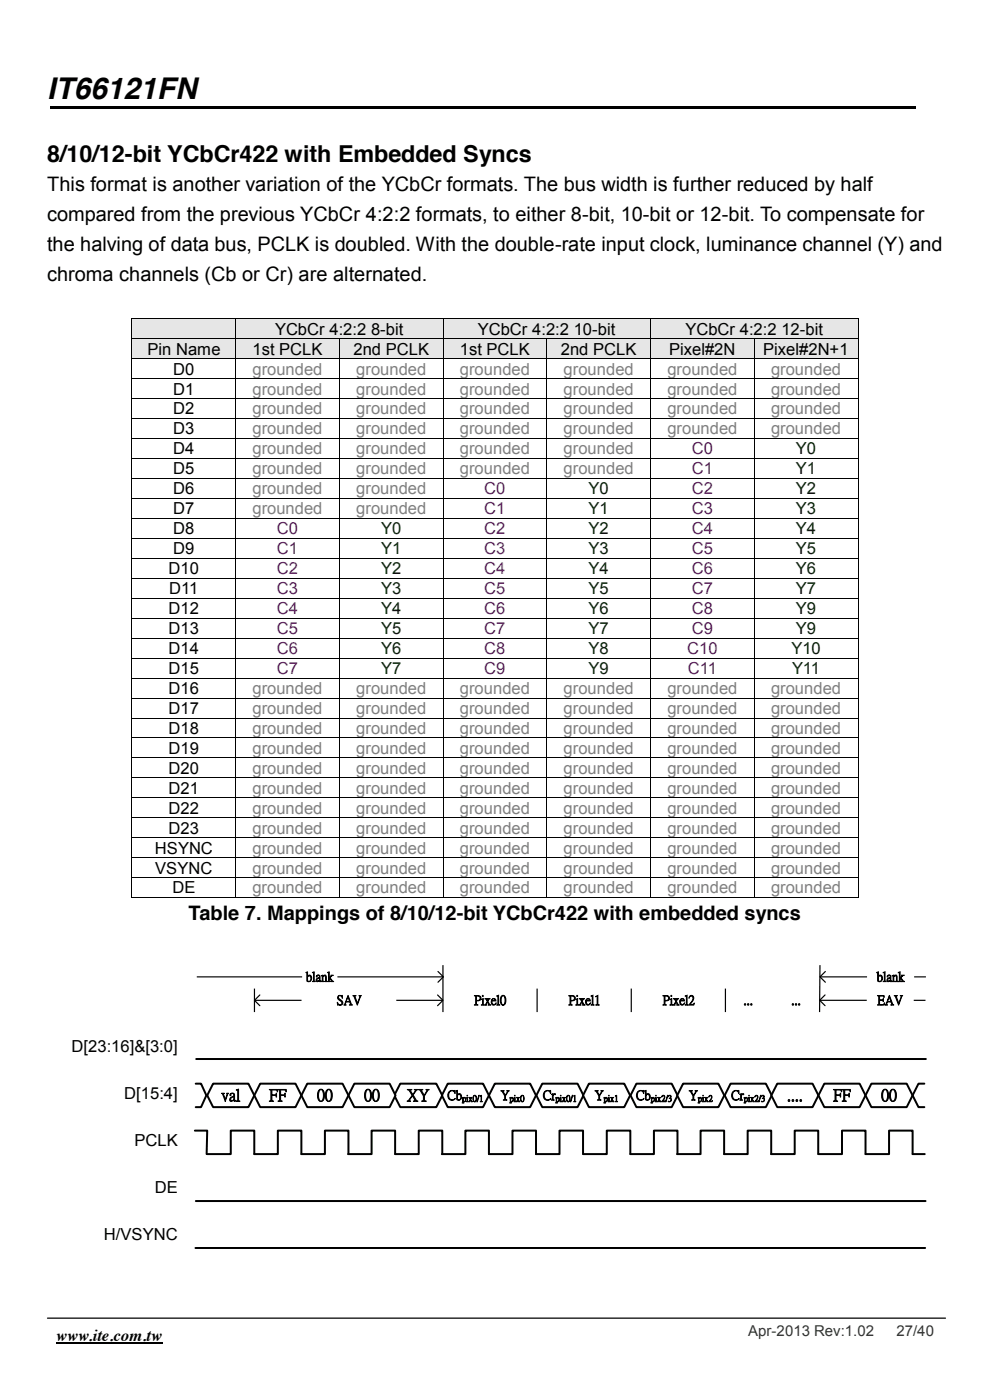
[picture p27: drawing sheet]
<svg xmlns="http://www.w3.org/2000/svg" width="210mm" height="297mm" viewBox="0 0 210 297" stroke-linecap="round" stroke-linejoin="round" font-family="sans-serif">
<defs><g id="words">
<text font-size="6.3" x="10" y="21.1">IT66121FN</text>
<text font-size="5" x="10" y="34.5">8/10/12-bit YCbCr422 with Embedded Syncs</text>
<g font-size="4.2">
<text x="10" y="40.5">This format is another variation of the YCbCr formats. The bus width is further reduced by half</text>
<text x="10" y="46.9">compared from the previous YCbCr 4:2:2 formats, to either 8-bit, 10-bit or 12-bit. To compensate for</text>
<text x="10" y="53.2">the halving of data bus, PCLK is doubled. With the double-rate input clock, luminance channel (Y) and</text>
<text x="10" y="59.6">chroma channels (Cb or Cr) are alternated.</text>
<text x="40" y="195.3">Table 7. Mappings of 8/10/12-bit YCbCr422 with embedded syncs</text>
</g>
<g font-size="3.5">
<text x="58.3" y="71">YCbCr 4:2:2 8-bit</text>
<text x="101.4" y="71">YCbCr 4:2:2 10-bit</text>
<text x="145.4" y="71">YCbCr 4:2:2 12-bit</text>
<text x="31.3" y="75.2">Pin Name</text>
<text x="53.6" y="75.2">1st PCLK</text>
<text x="75" y="75.2">2nd PCLK</text>
<text x="97.6" y="75.2">1st PCLK</text>
<text x="119" y="75.2">2nd PCLK</text>
<text x="142" y="75.2">Pixel#2N</text>
<text x="161.9" y="75.2">Pixel#2N+1</text>
<text x="36.8" y="79.5">D0</text>
<text x="36.8" y="83.7">D1</text>
<text x="36.8" y="87.9">D2</text>
<text x="36.8" y="92.2">D3</text>
<text x="36.8" y="96.4">D4</text>
<text x="36.8" y="100.6">D5</text>
<text x="36.8" y="104.9">D6</text>
<text x="36.8" y="109.1">D7</text>
<text x="36.8" y="113.3">D8</text>
<text x="36.8" y="117.6">D9</text>
<text x="35.8" y="121.8">D10</text>
<text x="35.8" y="130.3">D12</text>
<text x="35.9" y="126">D11</text>
<text x="35.8" y="134.5">D13</text>
<text x="35.8" y="138.7">D14</text>
<text x="35.8" y="143">D15</text>
<text x="35.8" y="147.2">D16</text>
<text x="35.8" y="151.4">D17</text>
<text x="35.8" y="155.7">D18</text>
<text x="35.8" y="159.9">D19</text>
<text x="35.8" y="164.2">D20</text>
<text x="35.8" y="168.4">D21</text>
<text x="35.8" y="172.6">D22</text>
<text x="35.8" y="176.9">D23</text>
<text x="32.9" y="181.1">HSYNC</text>
<text x="32.9" y="185.3">VSYNC</text>
<text x="36.6" y="189.6">DE</text>
<text x="15.2" y="223.2">D[23:16]&amp;[3:0]</text>
<text x="26.4" y="233.2">D[15:4]</text>
<text x="46.9" y="233.4">val</text>
<text x="57.1" y="233.4">FF</text>
<text x="67.3" y="233.4">00</text>
<text x="77.3" y="233.4">00</text>
<text x="86.3" y="233.4">XY</text>
<text x="167" y="233.4">....</text>
<text x="176.8" y="233.4">FF</text>
<text x="186.9" y="233.4">00</text>
<text x="28.5" y="243.2">PCLK</text>
<text x="32.8" y="253.1">DE</text>
<text x="22.1" y="263.1">H/VSYNC</text>
<text x="11.9" y="284.5">www.ite.com.tw</text>
</g>
<g font-size="3.5" fill="#808080">
<text x="53.6" y="79.5">grounded</text>
<text x="53.6" y="83.7">grounded</text>
<text x="75.6" y="79.5">grounded</text>
<text x="75.6" y="83.7">grounded</text>
<text x="97.6" y="79.5">grounded</text>
<text x="97.6" y="83.7">grounded</text>
<text x="119.6" y="79.5">grounded</text>
<text x="119.6" y="83.7">grounded</text>
<text x="141.6" y="79.5">grounded</text>
<text x="141.6" y="83.7">grounded</text>
<text x="163.6" y="79.5">grounded</text>
<text x="163.6" y="83.7">grounded</text>
<text x="53.6" y="87.9">grounded</text>
<text x="75.6" y="87.9">grounded</text>
<text x="97.6" y="87.9">grounded</text>
<text x="119.6" y="87.9">grounded</text>
<text x="141.6" y="87.9">grounded</text>
<text x="163.6" y="87.9">grounded</text>
<text x="53.6" y="92.2">grounded</text>
<text x="75.6" y="92.2">grounded</text>
<text x="97.6" y="92.2">grounded</text>
<text x="119.6" y="92.2">grounded</text>
<text x="141.6" y="92.2">grounded</text>
<text x="163.6" y="92.2">grounded</text>
<text x="53.6" y="96.4">grounded</text>
<text x="53.6" y="100.6">grounded</text>
<text x="75.6" y="96.4">grounded</text>
<text x="75.6" y="100.6">grounded</text>
<text x="97.6" y="96.4">grounded</text>
<text x="97.6" y="100.6">grounded</text>
<text x="119.6" y="96.4">grounded</text>
<text x="119.6" y="100.6">grounded</text>
<text x="53.6" y="104.9">grounded</text>
<text x="75.6" y="104.9">grounded</text>
<text x="53.6" y="109.1">grounded</text>
<text x="75.6" y="109.1">grounded</text>
<text x="53.6" y="147.2">grounded</text>
<text x="75.6" y="147.2">grounded</text>
<text x="97.6" y="147.2">grounded</text>
<text x="119.6" y="147.2">grounded</text>
<text x="141.6" y="147.2">grounded</text>
<text x="163.6" y="147.2">grounded</text>
<text x="53.6" y="151.4">grounded</text>
<text x="53.6" y="155.7">grounded</text>
<text x="75.6" y="151.4">grounded</text>
<text x="75.6" y="155.7">grounded</text>
<text x="97.6" y="151.4">grounded</text>
<text x="97.6" y="155.7">grounded</text>
<text x="119.6" y="151.4">grounded</text>
<text x="119.6" y="155.7">grounded</text>
<text x="141.6" y="151.4">grounded</text>
<text x="141.6" y="155.7">grounded</text>
<text x="163.6" y="151.4">grounded</text>
<text x="163.6" y="155.7">grounded</text>
<text x="53.6" y="159.9">grounded</text>
<text x="75.6" y="159.9">grounded</text>
<text x="97.6" y="159.9">grounded</text>
<text x="119.6" y="159.9">grounded</text>
<text x="141.6" y="159.9">grounded</text>
<text x="163.6" y="159.9">grounded</text>
<text x="53.6" y="164.2">grounded</text>
<text x="75.6" y="164.2">grounded</text>
<text x="97.6" y="164.2">grounded</text>
<text x="119.6" y="164.2">grounded</text>
<text x="141.6" y="164.2">grounded</text>
<text x="163.6" y="164.2">grounded</text>
<text x="53.6" y="168.4">grounded</text>
<text x="53.6" y="172.6">grounded</text>
<text x="75.6" y="168.4">grounded</text>
<text x="75.6" y="172.6">grounded</text>
<text x="97.6" y="168.4">grounded</text>
<text x="97.6" y="172.6">grounded</text>
<text x="119.6" y="168.4">grounded</text>
<text x="119.6" y="172.6">grounded</text>
<text x="141.6" y="168.4">grounded</text>
<text x="141.6" y="172.6">grounded</text>
<text x="163.6" y="168.4">grounded</text>
<text x="163.6" y="172.6">grounded</text>
<text x="53.6" y="176.9">grounded</text>
<text x="75.6" y="176.9">grounded</text>
<text x="97.6" y="176.9">grounded</text>
<text x="119.6" y="176.9">grounded</text>
<text x="141.6" y="176.9">grounded</text>
<text x="163.6" y="176.9">grounded</text>
<text x="53.6" y="181.1">grounded</text>
<text x="53.6" y="185.3">grounded</text>
<text x="75.6" y="181.1">grounded</text>
<text x="75.6" y="185.3">grounded</text>
<text x="97.6" y="181.1">grounded</text>
<text x="97.6" y="185.3">grounded</text>
<text x="119.6" y="181.1">grounded</text>
<text x="119.6" y="185.3">grounded</text>
<text x="141.6" y="181.1">grounded</text>
<text x="141.6" y="185.3">grounded</text>
<text x="163.6" y="181.1">grounded</text>
<text x="163.6" y="185.3">grounded</text>
<text x="53.6" y="189.6">grounded</text>
<text x="75.6" y="189.6">grounded</text>
<text x="97.6" y="189.6">grounded</text>
<text x="119.6" y="189.6">grounded</text>
<text x="141.6" y="189.6">grounded</text>
<text x="163.6" y="189.6">grounded</text>
</g>
<g font-size="3.5" fill="#800080">
<text x="146.8" y="96.4">C0</text>
<text x="146.8" y="100.6">C1</text>
<text x="102.7" y="104.9">C0</text>
<text x="146.8" y="104.9">C2</text>
<text x="58.7" y="113.3">C0</text>
<text x="102.7" y="109.1">C1</text>
<text x="102.7" y="113.3">C2</text>
<text x="146.8" y="109.1">C3</text>
<text x="146.8" y="113.3">C4</text>
<text x="58.7" y="117.6">C1</text>
<text x="102.7" y="117.6">C3</text>
<text x="146.8" y="117.6">C5</text>
<text x="58.7" y="121.8">C2</text>
<text x="102.7" y="121.8">C4</text>
<text x="146.8" y="121.8">C6</text>
<text x="58.7" y="126">C3</text>
<text x="58.7" y="130.3">C4</text>
<text x="102.7" y="126">C5</text>
<text x="102.7" y="130.3">C6</text>
<text x="146.8" y="126">C7</text>
<text x="146.8" y="130.3">C8</text>
<text x="58.7" y="134.5">C5</text>
<text x="102.7" y="134.5">C7</text>
<text x="146.8" y="134.5">C9</text>
<text x="58.7" y="138.7">C6</text>
<text x="58.7" y="143">C7</text>
<text x="102.7" y="138.7">C8</text>
<text x="102.7" y="143">C9</text>
<text x="145.8" y="138.7">C10</text>
<text x="145.9" y="143">C11</text>
</g>
<g font-size="3.5" fill="#030">
<text x="168.9" y="96.4">Y0</text>
<text x="168.9" y="100.6">Y1</text>
<text x="124.9" y="104.9">Y0</text>
<text x="168.9" y="104.9">Y2</text>
<text x="80.9" y="113.3">Y0</text>
<text x="124.9" y="109.1">Y1</text>
<text x="124.9" y="113.3">Y2</text>
<text x="168.9" y="109.1">Y3</text>
<text x="168.9" y="113.3">Y4</text>
<text x="80.9" y="117.6">Y1</text>
<text x="124.9" y="117.6">Y3</text>
<text x="168.9" y="117.6">Y5</text>
<text x="80.9" y="121.8">Y2</text>
<text x="124.9" y="121.8">Y4</text>
<text x="168.9" y="121.8">Y6</text>
<text x="80.9" y="126">Y3</text>
<text x="80.9" y="130.3">Y4</text>
<text x="124.9" y="126">Y5</text>
<text x="124.9" y="130.3">Y6</text>
<text x="168.9" y="126">Y7</text>
<text x="168.9" y="130.3">Y9</text>
<text x="80.9" y="134.5">Y5</text>
<text x="124.9" y="134.5">Y7</text>
<text x="168.9" y="134.5">Y9</text>
<text x="80.9" y="138.7">Y6</text>
<text x="80.9" y="143">Y7</text>
<text x="124.9" y="138.7">Y8</text>
<text x="124.9" y="143">Y9</text>
<text x="167.9" y="138.7">Y10</text>
<text x="168" y="143">Y11</text>
</g>
<g font-size="3.2" fill="#333">
<text x="158.7" y="283.5">Apr-2013 Rev:1.02</text>
<text x="190.2" y="283.5">27/40</text>
</g>
<g font-size="2.8">
<text x="64.9" y="208.1">blank</text>
<text x="186" y="208.1">blank</text>
<text x="71.4" y="213.1">SAV</text>
<text x="100.6" y="213.1">Pixel0</text>
<text x="120.6" y="213.1">Pixel1</text>
<text x="140.6" y="213.1">Pixel2</text>
<text x="157.7" y="213.1">...</text>
<text x="167.9" y="213.1">...</text>
<text x="186.1" y="213.1">EAV</text>
<text x="94.9" y="233.2">Cb</text>
<text x="106.2" y="233.2">Y</text>
<text x="115.2" y="233.2">Cr</text>
<text x="126.1" y="233.2">Y</text>
<text x="134.9" y="233.2">Cb</text>
<text x="146.1" y="233.2">Y</text>
<text x="155.1" y="233.2">Cr</text>
</g>
<g font-size="1.9">
<text x="98" y="233.6">pix0/1</text>
<text x="108.1" y="233.6">pix0</text>
<text x="117.8" y="233.6">pix0/1</text>
<text x="128.1" y="233.6">pix1</text>
<text x="138" y="233.6">pix2/3</text>
<text x="148" y="233.6">pix2</text>
<text x="157.8" y="233.6">pix2/3</text>
</g>
</g></defs>
<path d="M10.6 22.5h183.6v.5h-183.6z" fill-rule="evenodd" fill="#000"/>
<path d="M11.9 285h22.5" fill="none" stroke="#000" stroke-width=".34"/>
<g fill="#fff">
<path d="M9.9 273h.2v.2h-.2z" fill-rule="evenodd"/>
<path d="M9.9 273h.2v.2h-.2z" fill-rule="evenodd"/>
<path d="M10.1 273h126.6v.2h-126.6z" fill-rule="evenodd"/>
<path d="M136.7 273h.1v.2h-.1z" fill-rule="evenodd"/>
<path d="M136.8 273h63.1v.2h-63.1z" fill-rule="evenodd"/>
<path d="M199.9 273h.2v.2h-.2z" fill-rule="evenodd"/>
<path d="M199.9 273h.2v.2h-.2z" fill-rule="evenodd"/>
<path d="M9.9 273.2h.2v14.6h-.2z" fill-rule="evenodd"/>
<path d="M9.9 287.8h.2v.2h-.2z" fill-rule="evenodd"/>
<path d="M9.9 287.8h.2v.2h-.2z" fill-rule="evenodd"/>
<path d="M10.1 287.8h126.6v.2h-126.6z" fill-rule="evenodd"/>
<path d="M136.7 273.2h.1v14.6h-.1z" fill-rule="evenodd"/>
<path d="M136.7 287.8h.1v.2h-.1z" fill-rule="evenodd"/>
<path d="M136.8 287.8h63.1v.2h-63.1z" fill-rule="evenodd"/>
<path d="M199.9 273.2h.2v14.6h-.2z" fill-rule="evenodd"/>
<path d="M199.9 287.8h.2v.2h-.2z" fill-rule="evenodd"/>
<path d="M199.9 287.8h.2v.2h-.2z" fill-rule="evenodd"/>
</g>
<path d="M10.1 279.6h190.5" fill="none" stroke="#000" stroke-width=".26"/>
<g fill="#e6e6e6">
<path d="M28.1 67.7h1.8v4.1h-1.8z" fill-rule="evenodd"/>
<path d="M48.1 67.7h1.8v4.1h-1.8z" fill-rule="evenodd"/>
<path d="M29.9 67.7h18.2v4.1h-18.2z" fill-rule="evenodd"/>
<path d="M50.1 67.7h1.8v4.1h-1.8z" fill-rule="evenodd"/>
<path d="M92.1 67.7h1.8v4.1h-1.8z" fill-rule="evenodd"/>
<path d="M51.9 67.7h40.2v4.1h-40.2z" fill-rule="evenodd"/>
<path d="M94.1 67.7h1.8v4.1h-1.8z" fill-rule="evenodd"/>
<path d="M136.1 67.7h1.8v4.1h-1.8z" fill-rule="evenodd"/>
<path d="M95.9 67.7h40.2v4.1h-40.2z" fill-rule="evenodd"/>
<path d="M138.1 67.7h1.8v4.1h-1.8z" fill-rule="evenodd"/>
<path d="M180.1 67.7h1.8v4.1h-1.8z" fill-rule="evenodd"/>
<path d="M139.9 67.7h40.2v4.1h-40.2z" fill-rule="evenodd"/>
</g>
<g fill="#000">
<path d="M27.9 67.6h.2v.1h-.2z" fill-rule="evenodd"/>
<path d="M27.9 67.6h.2v.1h-.2z" fill-rule="evenodd"/>
<path d="M49.9 67.6h.2v.1h-.2z" fill-rule="evenodd"/>
<path d="M93.9 67.6h.2v.1h-.2z" fill-rule="evenodd"/>
<path d="M137.9 67.6h.2v.1h-.2z" fill-rule="evenodd"/>
<path d="M181.9 67.6h.2v.1h-.2z" fill-rule="evenodd"/>
<path d="M181.9 67.6h.2v.1h-.2z" fill-rule="evenodd"/>
</g>
<path d="M28 67.7v4.1M28.1 67.7h21.8M50 67.7v4.1M50.1 67.7h43.8M94 67.7v4.1M94.1 67.7h43.8M138 67.7v4.1M138.1 67.7h43.8M182 67.7v4.1" fill="none" stroke="#000" stroke-width=".21"/>
<g fill="#e6e6e6">
<path d="M28.1 72h1.8v4h-1.8z" fill-rule="evenodd"/>
<path d="M48.1 72h1.8v4h-1.8z" fill-rule="evenodd"/>
<path d="M29.9 72h18.2v4h-18.2z" fill-rule="evenodd"/>
<path d="M50.1 72h1.8v4h-1.8z" fill-rule="evenodd"/>
<path d="M70.1 72h1.8v4h-1.8z" fill-rule="evenodd"/>
<path d="M51.9 72h18.2v4h-18.2z" fill-rule="evenodd"/>
<path d="M72.1 72h1.8v4h-1.8z" fill-rule="evenodd"/>
<path d="M92.1 72h1.8v4h-1.8z" fill-rule="evenodd"/>
<path d="M73.9 72h18.2v4h-18.2z" fill-rule="evenodd"/>
<path d="M94.1 72h1.8v4h-1.8z" fill-rule="evenodd"/>
<path d="M114.1 72h1.8v4h-1.8z" fill-rule="evenodd"/>
<path d="M95.9 72h18.2v4h-18.2z" fill-rule="evenodd"/>
<path d="M116.1 72h1.8v4h-1.8z" fill-rule="evenodd"/>
<path d="M136.1 72h1.8v4h-1.8z" fill-rule="evenodd"/>
<path d="M117.9 72h18.2v4h-18.2z" fill-rule="evenodd"/>
<path d="M138.1 72h1.8v4h-1.8z" fill-rule="evenodd"/>
<path d="M158.1 72h1.8v4h-1.8z" fill-rule="evenodd"/>
<path d="M139.9 72h18.2v4h-18.2z" fill-rule="evenodd"/>
<path d="M160.1 72h1.8v4h-1.8z" fill-rule="evenodd"/>
<path d="M180.1 72h1.8v4h-1.8z" fill-rule="evenodd"/>
<path d="M161.9 72h18.2v4h-18.2z" fill-rule="evenodd"/>
</g>
<g fill="#000">
<path d="M27.9 71.8h.2v.2h-.2z" fill-rule="evenodd"/>
<path d="M27.9 76h.2v.2h-.2z" fill-rule="evenodd"/>
<path d="M49.9 71.8h.2v.2h-.2z" fill-rule="evenodd"/>
<path d="M49.9 76h.2v.2h-.2z" fill-rule="evenodd"/>
<path d="M71.9 71.8h.2v.2h-.2z" fill-rule="evenodd"/>
<path d="M71.9 76h.2v.2h-.2z" fill-rule="evenodd"/>
<path d="M93.9 71.8h.2v.2h-.2z" fill-rule="evenodd"/>
<path d="M93.9 76h.2v.2h-.2z" fill-rule="evenodd"/>
<path d="M115.9 71.8h.2v.2h-.2z" fill-rule="evenodd"/>
<path d="M115.9 76h.2v.2h-.2z" fill-rule="evenodd"/>
<path d="M137.9 71.8h.2v.2h-.2z" fill-rule="evenodd"/>
<path d="M137.9 76h.2v.2h-.2z" fill-rule="evenodd"/>
<path d="M159.9 71.8h.2v.2h-.2z" fill-rule="evenodd"/>
<path d="M159.9 76h.2v.2h-.2z" fill-rule="evenodd"/>
<path d="M181.9 71.8h.2v.2h-.2z" fill-rule="evenodd"/>
<path d="M181.9 76h.2v.2h-.2z" fill-rule="evenodd"/>
<path d="M27.9 80.3h.2v.1h-.2z" fill-rule="evenodd"/>
<path d="M27.9 84.5h.2v.2h-.2z" fill-rule="evenodd"/>
<path d="M27.9 88.7h.2v.2h-.2z" fill-rule="evenodd"/>
<path d="M27.9 93h.2v.1h-.2z" fill-rule="evenodd"/>
<path d="M27.9 97.2h.2v.2h-.2z" fill-rule="evenodd"/>
<path d="M49.9 80.3h.2v.1h-.2z" fill-rule="evenodd"/>
<path d="M49.9 84.5h.2v.2h-.2z" fill-rule="evenodd"/>
<path d="M49.9 88.7h.2v.2h-.2z" fill-rule="evenodd"/>
<path d="M49.9 93h.2v.1h-.2z" fill-rule="evenodd"/>
<path d="M49.9 97.2h.2v.2h-.2z" fill-rule="evenodd"/>
<path d="M71.9 80.3h.2v.1h-.2z" fill-rule="evenodd"/>
<path d="M71.9 84.5h.2v.2h-.2z" fill-rule="evenodd"/>
<path d="M71.9 88.7h.2v.2h-.2z" fill-rule="evenodd"/>
<path d="M71.9 93h.2v.1h-.2z" fill-rule="evenodd"/>
<path d="M71.9 97.2h.2v.2h-.2z" fill-rule="evenodd"/>
<path d="M93.9 80.3h.2v.1h-.2z" fill-rule="evenodd"/>
<path d="M93.9 84.5h.2v.2h-.2z" fill-rule="evenodd"/>
<path d="M93.9 88.7h.2v.2h-.2z" fill-rule="evenodd"/>
<path d="M93.9 93h.2v.1h-.2z" fill-rule="evenodd"/>
<path d="M93.9 97.2h.2v.2h-.2z" fill-rule="evenodd"/>
<path d="M115.9 80.3h.2v.1h-.2z" fill-rule="evenodd"/>
<path d="M115.9 84.5h.2v.2h-.2z" fill-rule="evenodd"/>
<path d="M115.9 88.7h.2v.2h-.2z" fill-rule="evenodd"/>
<path d="M115.9 93h.2v.1h-.2z" fill-rule="evenodd"/>
<path d="M115.9 97.2h.2v.2h-.2z" fill-rule="evenodd"/>
<path d="M137.9 80.3h.2v.1h-.2z" fill-rule="evenodd"/>
<path d="M137.9 84.5h.2v.2h-.2z" fill-rule="evenodd"/>
<path d="M137.9 88.7h.2v.2h-.2z" fill-rule="evenodd"/>
<path d="M137.9 93h.2v.1h-.2z" fill-rule="evenodd"/>
<path d="M137.9 97.2h.2v.2h-.2z" fill-rule="evenodd"/>
<path d="M159.9 80.3h.2v.1h-.2z" fill-rule="evenodd"/>
<path d="M159.9 84.5h.2v.2h-.2z" fill-rule="evenodd"/>
<path d="M159.9 88.7h.2v.2h-.2z" fill-rule="evenodd"/>
<path d="M159.9 93h.2v.1h-.2z" fill-rule="evenodd"/>
<path d="M159.9 97.2h.2v.2h-.2z" fill-rule="evenodd"/>
<path d="M181.9 80.3h.2v.1h-.2z" fill-rule="evenodd"/>
<path d="M181.9 84.5h.2v.2h-.2z" fill-rule="evenodd"/>
<path d="M181.9 88.7h.2v.2h-.2z" fill-rule="evenodd"/>
<path d="M181.9 93h.2v.1h-.2z" fill-rule="evenodd"/>
<path d="M181.9 97.2h.2v.2h-.2z" fill-rule="evenodd"/>
<path d="M27.9 101.4h.2v.2h-.2z" fill-rule="evenodd"/>
<path d="M27.9 105.7h.2v.2h-.2z" fill-rule="evenodd"/>
<path d="M27.9 109.9h.2v.2h-.2z" fill-rule="evenodd"/>
<path d="M27.9 114.1h.2v.2h-.2z" fill-rule="evenodd"/>
<path d="M27.9 118.4h.2v.2h-.2z" fill-rule="evenodd"/>
<path d="M49.9 101.4h.2v.2h-.2z" fill-rule="evenodd"/>
<path d="M49.9 105.7h.2v.2h-.2z" fill-rule="evenodd"/>
<path d="M49.9 109.9h.2v.2h-.2z" fill-rule="evenodd"/>
<path d="M49.9 114.1h.2v.2h-.2z" fill-rule="evenodd"/>
<path d="M49.9 118.4h.2v.2h-.2z" fill-rule="evenodd"/>
<path d="M71.9 101.4h.2v.2h-.2z" fill-rule="evenodd"/>
<path d="M71.9 105.7h.2v.2h-.2z" fill-rule="evenodd"/>
<path d="M71.9 109.9h.2v.2h-.2z" fill-rule="evenodd"/>
<path d="M71.9 114.1h.2v.2h-.2z" fill-rule="evenodd"/>
<path d="M71.9 118.4h.2v.2h-.2z" fill-rule="evenodd"/>
<path d="M93.9 101.4h.2v.2h-.2z" fill-rule="evenodd"/>
<path d="M93.9 105.7h.2v.2h-.2z" fill-rule="evenodd"/>
<path d="M93.9 109.9h.2v.2h-.2z" fill-rule="evenodd"/>
<path d="M93.9 114.1h.2v.2h-.2z" fill-rule="evenodd"/>
<path d="M93.9 118.4h.2v.2h-.2z" fill-rule="evenodd"/>
<path d="M115.9 101.4h.2v.2h-.2z" fill-rule="evenodd"/>
<path d="M115.9 105.7h.2v.2h-.2z" fill-rule="evenodd"/>
<path d="M115.9 109.9h.2v.2h-.2z" fill-rule="evenodd"/>
<path d="M115.9 114.1h.2v.2h-.2z" fill-rule="evenodd"/>
<path d="M115.9 118.4h.2v.2h-.2z" fill-rule="evenodd"/>
<path d="M137.9 101.4h.2v.2h-.2z" fill-rule="evenodd"/>
<path d="M137.9 105.7h.2v.2h-.2z" fill-rule="evenodd"/>
<path d="M137.9 109.9h.2v.2h-.2z" fill-rule="evenodd"/>
<path d="M137.9 114.1h.2v.2h-.2z" fill-rule="evenodd"/>
<path d="M137.9 118.4h.2v.2h-.2z" fill-rule="evenodd"/>
<path d="M159.9 101.4h.2v.2h-.2z" fill-rule="evenodd"/>
<path d="M159.9 105.7h.2v.2h-.2z" fill-rule="evenodd"/>
<path d="M159.9 109.9h.2v.2h-.2z" fill-rule="evenodd"/>
<path d="M159.9 114.1h.2v.2h-.2z" fill-rule="evenodd"/>
<path d="M159.9 118.4h.2v.2h-.2z" fill-rule="evenodd"/>
<path d="M181.9 101.4h.2v.2h-.2z" fill-rule="evenodd"/>
<path d="M181.9 105.7h.2v.2h-.2z" fill-rule="evenodd"/>
<path d="M181.9 109.9h.2v.2h-.2z" fill-rule="evenodd"/>
<path d="M181.9 114.1h.2v.2h-.2z" fill-rule="evenodd"/>
<path d="M181.9 118.4h.2v.2h-.2z" fill-rule="evenodd"/>
<path d="M27.9 122.6h.2v.2h-.2z" fill-rule="evenodd"/>
<path d="M27.9 126.8h.2v.2h-.2z" fill-rule="evenodd"/>
<path d="M27.9 131.1h.2v.2h-.2z" fill-rule="evenodd"/>
<path d="M27.9 135.3h.2v.2h-.2z" fill-rule="evenodd"/>
<path d="M27.9 139.5h.2v.2h-.2z" fill-rule="evenodd"/>
<path d="M49.9 122.6h.2v.2h-.2z" fill-rule="evenodd"/>
<path d="M49.9 126.8h.2v.2h-.2z" fill-rule="evenodd"/>
<path d="M49.9 131.1h.2v.2h-.2z" fill-rule="evenodd"/>
<path d="M49.9 135.3h.2v.2h-.2z" fill-rule="evenodd"/>
<path d="M49.9 139.5h.2v.2h-.2z" fill-rule="evenodd"/>
<path d="M71.9 122.6h.2v.2h-.2z" fill-rule="evenodd"/>
<path d="M71.9 126.8h.2v.2h-.2z" fill-rule="evenodd"/>
<path d="M71.9 131.1h.2v.2h-.2z" fill-rule="evenodd"/>
<path d="M71.9 135.3h.2v.2h-.2z" fill-rule="evenodd"/>
<path d="M71.9 139.5h.2v.2h-.2z" fill-rule="evenodd"/>
<path d="M93.9 122.6h.2v.2h-.2z" fill-rule="evenodd"/>
<path d="M93.9 126.8h.2v.2h-.2z" fill-rule="evenodd"/>
<path d="M93.9 131.1h.2v.2h-.2z" fill-rule="evenodd"/>
<path d="M93.9 135.3h.2v.2h-.2z" fill-rule="evenodd"/>
<path d="M93.9 139.5h.2v.2h-.2z" fill-rule="evenodd"/>
<path d="M115.9 122.6h.2v.2h-.2z" fill-rule="evenodd"/>
<path d="M115.9 126.8h.2v.2h-.2z" fill-rule="evenodd"/>
<path d="M115.9 131.1h.2v.2h-.2z" fill-rule="evenodd"/>
<path d="M115.9 135.3h.2v.2h-.2z" fill-rule="evenodd"/>
<path d="M115.9 139.5h.2v.2h-.2z" fill-rule="evenodd"/>
<path d="M137.9 122.6h.2v.2h-.2z" fill-rule="evenodd"/>
<path d="M137.9 126.8h.2v.2h-.2z" fill-rule="evenodd"/>
<path d="M137.9 131.1h.2v.2h-.2z" fill-rule="evenodd"/>
<path d="M137.9 135.3h.2v.2h-.2z" fill-rule="evenodd"/>
<path d="M137.9 139.5h.2v.2h-.2z" fill-rule="evenodd"/>
<path d="M159.9 122.6h.2v.2h-.2z" fill-rule="evenodd"/>
<path d="M159.9 126.8h.2v.2h-.2z" fill-rule="evenodd"/>
<path d="M159.9 131.1h.2v.2h-.2z" fill-rule="evenodd"/>
<path d="M159.9 135.3h.2v.2h-.2z" fill-rule="evenodd"/>
<path d="M159.9 139.5h.2v.2h-.2z" fill-rule="evenodd"/>
<path d="M181.9 122.6h.2v.2h-.2z" fill-rule="evenodd"/>
<path d="M181.9 126.8h.2v.2h-.2z" fill-rule="evenodd"/>
<path d="M181.9 131.1h.2v.2h-.2z" fill-rule="evenodd"/>
<path d="M181.9 135.3h.2v.2h-.2z" fill-rule="evenodd"/>
<path d="M181.9 139.5h.2v.2h-.2z" fill-rule="evenodd"/>
<path d="M27.9 143.8h.2v.2h-.2z" fill-rule="evenodd"/>
<path d="M27.9 148h.2v.2h-.2z" fill-rule="evenodd"/>
<path d="M27.9 152.2h.2v.2h-.2z" fill-rule="evenodd"/>
<path d="M27.9 156.5h.2v.2h-.2z" fill-rule="evenodd"/>
<path d="M49.9 143.8h.2v.2h-.2z" fill-rule="evenodd"/>
<path d="M49.9 148h.2v.2h-.2z" fill-rule="evenodd"/>
<path d="M49.9 152.2h.2v.2h-.2z" fill-rule="evenodd"/>
<path d="M49.9 156.5h.2v.2h-.2z" fill-rule="evenodd"/>
<path d="M71.9 143.8h.2v.2h-.2z" fill-rule="evenodd"/>
<path d="M71.9 148h.2v.2h-.2z" fill-rule="evenodd"/>
<path d="M71.9 152.2h.2v.2h-.2z" fill-rule="evenodd"/>
<path d="M71.9 156.5h.2v.2h-.2z" fill-rule="evenodd"/>
<path d="M93.9 143.8h.2v.2h-.2z" fill-rule="evenodd"/>
<path d="M93.9 148h.2v.2h-.2z" fill-rule="evenodd"/>
<path d="M93.9 152.2h.2v.2h-.2z" fill-rule="evenodd"/>
<path d="M93.9 156.5h.2v.2h-.2z" fill-rule="evenodd"/>
<path d="M115.9 143.8h.2v.2h-.2z" fill-rule="evenodd"/>
<path d="M115.9 148h.2v.2h-.2z" fill-rule="evenodd"/>
<path d="M115.9 152.2h.2v.2h-.2z" fill-rule="evenodd"/>
<path d="M115.9 156.5h.2v.2h-.2z" fill-rule="evenodd"/>
<path d="M137.9 143.8h.2v.2h-.2z" fill-rule="evenodd"/>
<path d="M137.9 148h.2v.2h-.2z" fill-rule="evenodd"/>
<path d="M137.9 152.2h.2v.2h-.2z" fill-rule="evenodd"/>
<path d="M137.9 156.5h.2v.2h-.2z" fill-rule="evenodd"/>
<path d="M159.9 143.8h.2v.2h-.2z" fill-rule="evenodd"/>
<path d="M159.9 148h.2v.2h-.2z" fill-rule="evenodd"/>
<path d="M159.9 152.2h.2v.2h-.2z" fill-rule="evenodd"/>
<path d="M159.9 156.5h.2v.2h-.2z" fill-rule="evenodd"/>
<path d="M181.9 143.8h.2v.2h-.2z" fill-rule="evenodd"/>
<path d="M181.9 148h.2v.2h-.2z" fill-rule="evenodd"/>
<path d="M181.9 152.2h.2v.2h-.2z" fill-rule="evenodd"/>
<path d="M181.9 156.5h.2v.2h-.2z" fill-rule="evenodd"/>
<path d="M27.9 160.7h.2v.2h-.2z" fill-rule="evenodd"/>
<path d="M27.9 165h.2v.1h-.2z" fill-rule="evenodd"/>
<path d="M27.9 169.2h.2v.2h-.2z" fill-rule="evenodd"/>
<path d="M27.9 173.4h.2v.2h-.2z" fill-rule="evenodd"/>
<path d="M27.9 177.7h.2v.1h-.2z" fill-rule="evenodd"/>
<path d="M49.9 160.7h.2v.2h-.2z" fill-rule="evenodd"/>
<path d="M49.9 165h.2v.1h-.2z" fill-rule="evenodd"/>
<path d="M49.9 169.2h.2v.2h-.2z" fill-rule="evenodd"/>
<path d="M49.9 173.4h.2v.2h-.2z" fill-rule="evenodd"/>
<path d="M49.9 177.7h.2v.1h-.2z" fill-rule="evenodd"/>
<path d="M71.9 160.7h.2v.2h-.2z" fill-rule="evenodd"/>
<path d="M71.9 165h.2v.1h-.2z" fill-rule="evenodd"/>
<path d="M71.9 169.2h.2v.2h-.2z" fill-rule="evenodd"/>
<path d="M71.9 173.4h.2v.2h-.2z" fill-rule="evenodd"/>
<path d="M71.9 177.7h.2v.1h-.2z" fill-rule="evenodd"/>
<path d="M93.9 160.7h.2v.2h-.2z" fill-rule="evenodd"/>
<path d="M93.9 165h.2v.1h-.2z" fill-rule="evenodd"/>
<path d="M93.9 169.2h.2v.2h-.2z" fill-rule="evenodd"/>
<path d="M93.9 173.4h.2v.2h-.2z" fill-rule="evenodd"/>
<path d="M93.9 177.7h.2v.1h-.2z" fill-rule="evenodd"/>
<path d="M115.9 160.7h.2v.2h-.2z" fill-rule="evenodd"/>
<path d="M115.9 165h.2v.1h-.2z" fill-rule="evenodd"/>
<path d="M115.9 169.2h.2v.2h-.2z" fill-rule="evenodd"/>
<path d="M115.9 173.4h.2v.2h-.2z" fill-rule="evenodd"/>
<path d="M115.9 177.7h.2v.1h-.2z" fill-rule="evenodd"/>
<path d="M137.9 160.7h.2v.2h-.2z" fill-rule="evenodd"/>
<path d="M137.9 165h.2v.1h-.2z" fill-rule="evenodd"/>
<path d="M137.9 169.2h.2v.2h-.2z" fill-rule="evenodd"/>
<path d="M137.9 173.4h.2v.2h-.2z" fill-rule="evenodd"/>
<path d="M137.9 177.7h.2v.1h-.2z" fill-rule="evenodd"/>
<path d="M159.9 160.7h.2v.2h-.2z" fill-rule="evenodd"/>
<path d="M159.9 165h.2v.1h-.2z" fill-rule="evenodd"/>
<path d="M159.9 169.2h.2v.2h-.2z" fill-rule="evenodd"/>
<path d="M159.9 173.4h.2v.2h-.2z" fill-rule="evenodd"/>
<path d="M159.9 177.7h.2v.1h-.2z" fill-rule="evenodd"/>
<path d="M181.9 160.7h.2v.2h-.2z" fill-rule="evenodd"/>
<path d="M181.9 165h.2v.1h-.2z" fill-rule="evenodd"/>
<path d="M181.9 169.2h.2v.2h-.2z" fill-rule="evenodd"/>
<path d="M181.9 173.4h.2v.2h-.2z" fill-rule="evenodd"/>
<path d="M181.9 177.7h.2v.1h-.2z" fill-rule="evenodd"/>
<path d="M27.9 181.9h.2v.2h-.2z" fill-rule="evenodd"/>
<path d="M27.9 186.1h.2v.2h-.2z" fill-rule="evenodd"/>
<path d="M27.9 190.4h.2v.1h-.2z" fill-rule="evenodd"/>
<path d="M27.9 190.4h.2v.1h-.2z" fill-rule="evenodd"/>
<path d="M49.9 181.9h.2v.2h-.2z" fill-rule="evenodd"/>
<path d="M49.9 186.1h.2v.2h-.2z" fill-rule="evenodd"/>
<path d="M49.9 190.4h.2v.1h-.2z" fill-rule="evenodd"/>
<path d="M71.9 181.9h.2v.2h-.2z" fill-rule="evenodd"/>
<path d="M71.9 186.1h.2v.2h-.2z" fill-rule="evenodd"/>
<path d="M71.9 190.4h.2v.1h-.2z" fill-rule="evenodd"/>
<path d="M93.9 181.9h.2v.2h-.2z" fill-rule="evenodd"/>
<path d="M93.9 186.1h.2v.2h-.2z" fill-rule="evenodd"/>
<path d="M93.9 190.4h.2v.1h-.2z" fill-rule="evenodd"/>
<path d="M115.9 181.9h.2v.2h-.2z" fill-rule="evenodd"/>
<path d="M115.9 186.1h.2v.2h-.2z" fill-rule="evenodd"/>
<path d="M115.9 190.4h.2v.1h-.2z" fill-rule="evenodd"/>
<path d="M137.9 181.9h.2v.2h-.2z" fill-rule="evenodd"/>
<path d="M137.9 186.1h.2v.2h-.2z" fill-rule="evenodd"/>
<path d="M137.9 190.4h.2v.1h-.2z" fill-rule="evenodd"/>
<path d="M159.9 181.9h.2v.2h-.2z" fill-rule="evenodd"/>
<path d="M159.9 186.1h.2v.2h-.2z" fill-rule="evenodd"/>
<path d="M159.9 190.4h.2v.1h-.2z" fill-rule="evenodd"/>
<path d="M181.9 181.9h.2v.2h-.2z" fill-rule="evenodd"/>
<path d="M181.9 186.1h.2v.2h-.2z" fill-rule="evenodd"/>
<path d="M181.9 190.4h.2v.1h-.2z" fill-rule="evenodd"/>
<path d="M181.9 190.4h.2v.1h-.2z" fill-rule="evenodd"/>
</g>
<g fill="none" stroke="#000" stroke-width=".21">
<path d="M28 72v4M28 76.2v4.1M28.1 71.9h21.8M28.1 76.1h21.8M50 72v4M50 76.2v4.1M50.1 71.9h21.8M50.1 76.1h21.8M72 72v4M72 76.2v4.1M72.1 71.9h21.8M72.1 76.1h21.8"/>
<path d="M94 72v4M94 76.2v4.1M94.1 71.9h21.8M94.1 76.1h21.8M116 72v4M116 76.2v4.1M116.1 71.9h21.8M116.1 76.1h21.8M138 72v4M138 76.2v4.1M138.1 71.9h21.8M138.1 76.1h21.8"/>
<path d="M160 72v4M160 76.2v4.1M160.1 71.9h21.8M160.1 76.1h21.8M182 72v4M182 76.2v4.1M28 80.4v4.1M28 84.7v4M28 88.9v4.1M28 93.1v4.1M28 97.4v4M28.1 80.4h21.8"/>
<path d="M28.1 84.6h21.8M28.1 88.8h21.8M28.1 93.1h21.8M28.1 97.3h21.8M50 80.4v4.1M50 84.7v4M50 88.9v4.1M50 93.1v4.1M50 97.4v4M50.1 80.4h21.8M50.1 84.6h21.8M50.1 88.8h21.8"/>
<path d="M50.1 93.1h21.8M50.1 97.3h21.8M72 80.4v4.1M72 84.7v4M72 88.9v4.1M72 93.1v4.1M72 97.4v4M72.1 80.4h21.8M72.1 84.6h21.8M72.1 88.8h21.8M72.1 93.1h21.8M72.1 97.3h21.8"/>
<path d="M94 80.4v4.1M94 84.7v4M94 88.9v4.1M94 93.1v4.1M94 97.4v4M94.1 80.4h21.8M94.1 84.6h21.8M94.1 88.8h21.8M94.1 93.1h21.8M94.1 97.3h21.8M116 80.4v4.1M116 84.7v4"/>
<path d="M116 88.9v4.1M116 93.1v4.1M116 97.4v4M116.1 80.4h21.8M116.1 84.6h21.8M116.1 88.8h21.8M116.1 93.1h21.8M116.1 97.3h21.8M138 80.4v4.1M138 84.7v4M138 88.9v4.1M138 93.1v4.1"/>
<path d="M138 97.4v4M138.1 80.4h21.8M138.1 84.6h21.8M138.1 88.8h21.8M138.1 93.1h21.8M138.1 97.3h21.8M160 80.4v4.1M160 84.7v4M160 88.9v4.1M160 93.1v4.1M160 97.4v4M160.1 80.4h21.8"/>
<path d="M160.1 84.6h21.8M160.1 88.8h21.8M160.1 93.1h21.8M160.1 97.3h21.8M182 80.4v4.1M182 84.7v4M182 88.9v4.1M182 93.1v4.1M182 97.4v4M28 101.6v4.1M28 105.9v4M28 110.1v4"/>
<path d="M28 114.3v4.1M28 118.6v4M28.1 101.5h21.8M28.1 105.8h21.8M28.1 110h21.8M28.1 114.2h21.8M28.1 118.5h21.8M50 101.6v4.1M50 105.9v4M50 110.1v4M50 114.3v4.1M50 118.6v4"/>
<path d="M50.1 101.5h21.8M50.1 105.8h21.8M50.1 110h21.8M50.1 114.2h21.8M50.1 118.5h21.8M72 101.6v4.1M72 105.9v4M72 110.1v4M72 114.3v4.1M72 118.6v4M72.1 101.5h21.8M72.1 105.8h21.8"/>
<path d="M72.1 110h21.8M72.1 114.2h21.8M72.1 118.5h21.8M94 101.6v4.1M94 105.9v4M94 110.1v4M94 114.3v4.1M94 118.6v4M94.1 101.5h21.8M94.1 105.8h21.8M94.1 110h21.8M94.1 114.2h21.8"/>
<path d="M94.1 118.5h21.8M116 101.6v4.1M116 105.9v4M116 110.1v4M116 114.3v4.1M116 118.6v4M116.1 101.5h21.8M116.1 105.8h21.8M116.1 110h21.8M116.1 114.2h21.8M116.1 118.5h21.8M138 101.6v4.1"/>
<path d="M138 105.9v4M138 110.1v4M138 114.3v4.1M138 118.6v4M138.1 101.5h21.8M138.1 105.8h21.8M138.1 110h21.8M138.1 114.2h21.8M138.1 118.5h21.8M160 101.6v4.1M160 105.9v4M160 110.1v4"/>
<path d="M160 114.3v4.1M160 118.6v4M160.1 101.5h21.8M160.1 105.8h21.8M160.1 110h21.8M160.1 114.2h21.8M160.1 118.5h21.8M182 101.6v4.1M182 105.9v4M182 110.1v4M182 114.3v4.1M182 118.6v4"/>
<path d="M28 122.8v4M28 127v4.1M28 131.3v4M28 135.5v4M28 139.7v4.1M28.1 122.7h21.8M28.1 126.9h21.8M28.1 131.2h21.8M28.1 135.4h21.8M28.1 139.6h21.8M50 122.8v4M50 127v4.1"/>
<path d="M50 131.3v4M50 135.5v4M50 139.7v4.1M50.1 122.7h21.8M50.1 126.9h21.8M50.1 131.2h21.8M50.1 135.4h21.8M50.1 139.6h21.8M72 122.8v4M72 127v4.1M72 131.3v4M72 135.5v4"/>
<path d="M72 139.7v4.1M72.1 122.7h21.8M72.1 126.9h21.8M72.1 131.2h21.8M72.1 135.4h21.8M72.1 139.6h21.8M94 122.8v4M94 127v4.1M94 131.3v4M94 135.5v4M94 139.7v4.1M94.1 122.7h21.8"/>
<path d="M94.1 126.9h21.8M94.1 131.2h21.8M94.1 135.4h21.8M94.1 139.6h21.8M116 122.8v4M116 127v4.1M116 131.3v4M116 135.5v4M116 139.7v4.1M116.1 122.7h21.8M116.1 126.9h21.8M116.1 131.2h21.8"/>
<path d="M116.1 135.4h21.8M116.1 139.6h21.8M138 122.8v4M138 127v4.1M138 131.3v4M138 135.5v4M138 139.7v4.1M138.1 122.7h21.8M138.1 126.9h21.8M138.1 131.2h21.8M138.1 135.4h21.8M138.1 139.6h21.8"/>
<path d="M160 122.8v4M160 127v4.1M160 131.3v4M160 135.5v4M160 139.7v4.1M160.1 122.7h21.8M160.1 126.9h21.8M160.1 131.2h21.8M160.1 135.4h21.8M160.1 139.6h21.8M182 122.8v4M182 127v4.1"/>
<path d="M182 131.3v4M182 135.5v4M182 139.7v4.1M28 144v4M28 148.2v4M28 152.4v4.1M28 156.7v4M28.1 143.9h21.8M28.1 148.1h21.8M28.1 152.3h21.8M28.1 156.6h21.8M50 144v4"/>
<path d="M50 148.2v4M50 152.4v4.1M50 156.7v4M50.1 143.9h21.8M50.1 148.1h21.8M50.1 152.3h21.8M50.1 156.6h21.8M72 144v4M72 148.2v4M72 152.4v4.1M72 156.7v4M72.1 143.9h21.8"/>
<path d="M72.1 148.1h21.8M72.1 152.3h21.8M72.1 156.6h21.8M94 144v4M94 148.2v4M94 152.4v4.1M94 156.7v4M94.1 143.9h21.8M94.1 148.1h21.8M94.1 152.3h21.8M94.1 156.6h21.8M116 144v4"/>
<path d="M116 148.2v4M116 152.4v4.1M116 156.7v4M116.1 143.9h21.8M116.1 148.1h21.8M116.1 152.3h21.8M116.1 156.6h21.8M138 144v4M138 148.2v4M138 152.4v4.1M138 156.7v4M138.1 143.9h21.8"/>
<path d="M138.1 148.1h21.8M138.1 152.3h21.8M138.1 156.6h21.8M160 144v4M160 148.2v4M160 152.4v4.1M160 156.7v4M160.1 143.9h21.8M160.1 148.1h21.8M160.1 152.3h21.8M160.1 156.6h21.8M182 144v4"/>
<path d="M182 148.2v4M182 152.4v4.1M182 156.7v4M28 160.9v4.1M28 165.1v4.1M28 169.4v4M28 173.6v4.1M28 177.8v4.1M28.1 160.8h21.8M28.1 165h21.8M28.1 169.3h21.8M28.1 173.5h21.8"/>
<path d="M28.1 177.7h21.8M50 160.9v4.1M50 165.1v4.1M50 169.4v4M50 173.6v4.1M50 177.8v4.1M50.1 160.8h21.8M50.1 165h21.8M50.1 169.3h21.8M50.1 173.5h21.8M50.1 177.7h21.8M72 160.9v4.1"/>
<path d="M72 165.1v4.1M72 169.4v4M72 173.6v4.1M72 177.8v4.1M72.1 160.8h21.8M72.1 165h21.8M72.1 169.3h21.8M72.1 173.5h21.8M72.1 177.7h21.8M94 160.9v4.1M94 165.1v4.1M94 169.4v4"/>
<path d="M94 173.6v4.1M94 177.8v4.1M94.1 160.8h21.8M94.1 165h21.8M94.1 169.3h21.8M94.1 173.5h21.8M94.1 177.7h21.8M116 160.9v4.1M116 165.1v4.1M116 169.4v4M116 173.6v4.1M116 177.8v4.1"/>
<path d="M116.1 160.8h21.8M116.1 165h21.8M116.1 169.3h21.8M116.1 173.5h21.8M116.1 177.7h21.8M138 160.9v4.1M138 165.1v4.1M138 169.4v4M138 173.6v4.1M138 177.8v4.1M138.1 160.8h21.8M138.1 165h21.8"/>
<path d="M138.1 169.3h21.8M138.1 173.5h21.8M138.1 177.7h21.8M160 160.9v4.1M160 165.1v4.1M160 169.4v4M160 173.6v4.1M160 177.8v4.1M160.1 160.8h21.8M160.1 165h21.8M160.1 169.3h21.8M160.1 173.5h21.8"/>
<path d="M160.1 177.7h21.8M182 160.9v4.1M182 165.1v4.1M182 169.4v4M182 173.6v4.1M182 177.8v4.1M28 182.1v4M28 186.3v4.1M28.1 182h21.8M28.1 186.2h21.8M28.1 190.4h21.8M50 182.1v4"/>
<path d="M50 186.3v4.1M50.1 182h21.8M50.1 186.2h21.8M50.1 190.4h21.8M72 182.1v4M72 186.3v4.1M72.1 182h21.8M72.1 186.2h21.8M72.1 190.4h21.8M94 182.1v4M94 186.3v4.1M94.1 182h21.8"/>
<path d="M94.1 186.2h21.8M94.1 190.4h21.8M116 182.1v4M116 186.3v4.1M116.1 182h21.8M116.1 186.2h21.8M116.1 190.4h21.8M138 182.1v4M138 186.3v4.1M138.1 182h21.8M138.1 186.2h21.8M138.1 190.4h21.8"/>
<path d="M160 182.1v4M160 186.3v4.1M160.1 182h21.8M160.1 186.2h21.8M160.1 190.4h21.8M182 182.1v4M182 186.3v4.1"/>
</g>
<path d="M95 229.9h7.5l1.2 2.5-1.2 2.5h-7.5l-1.3-2.5z" fill-rule="evenodd" fill="#fff"/>
<path d="M95 229.9h7.5l1.2 2.5-1.2 2.5h-7.5l-1.3-2.5z" fill="none" stroke="#000" stroke-width=".42"/>
<path d="M41.7 207.2h22.4M54 209.7v5M71.6 207.2h22.5M92.9 206.1l1.2 1.1-1.2 1.2M173.9 207.2h10M175.1 206.1l-1.2 1.1 1.2 1.2M193.9 207.2h2.5" fill="none" stroke="#000" stroke-width=".25"/>
<path d="M115 229.9h7.5l1.3 2.5-1.3 2.5h-7.5l-1.2-2.5z" fill-rule="evenodd" fill="#fff"/>
<path d="M115 229.9h7.5l1.3 2.5-1.3 2.5h-7.5l-1.2-2.5z" fill="none" stroke="#000" stroke-width=".42"/>
<path d="M135 229.9h7.5l1.2 2.5-1.2 2.5h-7.5l-1.2-2.5z" fill-rule="evenodd" fill="#fff"/>
<path d="M135 229.9h7.5l1.2 2.5-1.2 2.5h-7.5l-1.2-2.5z" fill="none" stroke="#000" stroke-width=".42"/>
<path d="M155 229.9h7.5l1.2 2.5-1.2 2.5h-7.5l-1.3-2.5z" fill-rule="evenodd" fill="#fff"/>
<path d="M155 229.9h7.5l1.2 2.5-1.2 2.5h-7.5l-1.3-2.5z" fill="none" stroke="#000" stroke-width=".42"/>
<path d="M113.9 209.7v5M133.9 209.7v5M153.9 209.7v5M173.9 204.8v9.9" fill="none" stroke="#000" stroke-width=".25"/>
<path d="M105 229.9h7.5l1.2 2.5-1.2 2.5h-7.5l-1.3-2.5z" fill-rule="evenodd" fill="#fff"/>
<path d="M105 229.9h7.5l1.2 2.5-1.2 2.5h-7.5l-1.3-2.5z" fill="none" stroke="#000" stroke-width=".42"/>
<path d="M164.9 229.9h7.5l1.2 2.5-1.2 2.5h-7.5l-1.3-2.5z" fill-rule="evenodd" fill="#fff"/>
<path d="M164.9 229.9h7.5l1.2 2.5-1.2 2.5h-7.5l-1.3-2.5z" fill="none" stroke="#000" stroke-width=".42"/>
<path d="M84.9 229.9h7.7l1.2 2.5-1.2 2.5h-7.7l-1.3-2.5z" fill-rule="evenodd" fill="#fff"/>
<path d="M41.5 229.9h1.1l1.2 2.5-1.2 2.5h-1.1M84.9 229.9h7.7l1.2 2.5-1.2 2.5h-7.7l-1.3-2.5z" fill="none" stroke="#000" stroke-width=".42"/>
<path d="M174.9 229.9h7.5l1.2 2.5-1.2 2.5h-7.5l-1.3-2.5z" fill-rule="evenodd" fill="#fff"/>
<path d="M174.9 229.9h7.5l1.2 2.5-1.2 2.5h-7.5l-1.3-2.5z" fill="none" stroke="#000" stroke-width=".42"/>
<path d="M184.9 229.9h7.4l1.3 2.5-1.3 2.5h-7.4l-1.3-2.5z" fill-rule="evenodd" fill="#fff"/>
<path d="M184.9 229.9h7.4l1.3 2.5-1.3 2.5h-7.4l-1.3-2.5z" fill="none" stroke="#000" stroke-width=".42"/>
<path d="M45.2 229.9h7.5l1.2 2.5-1.2 2.5h-7.5l-1.2-2.5z" fill-rule="evenodd" fill="#fff"/>
<path d="M45.2 229.9h7.5l1.2 2.5-1.2 2.5h-7.5l-1.2-2.5zM196.1 229.9h-1.3l-1.2 2.5 1.2 2.5h1.3" fill="none" stroke="#000" stroke-width=".42"/>
<path d="M124.9 229.9h7.5l1.3 2.5-1.3 2.5h-7.5l-1.2-2.5z" fill-rule="evenodd" fill="#fff"/>
<path d="M124.9 229.9h7.5l1.3 2.5-1.3 2.5h-7.5l-1.2-2.5z" fill="none" stroke="#000" stroke-width=".42"/>
<path d="M144.9 229.9h7.5l1.2 2.5-1.2 2.5h-7.5l-1.2-2.5z" fill-rule="evenodd" fill="#fff"/>
<path d="M41.3 239.9h2.7l-.2 4.9M144.9 229.9h7.5l1.2 2.5-1.2 2.5h-7.5l-1.2-2.5zM73.8 244.8h5v-4.9h5v4.9h5v-4.9h5v4.9M93.7 244.8h5v-4.9h5v4.9h5v-4.9h5v4.9h5v-4.9h5v4.9M123.7 244.8h5v-4.9h5v4.9M133.7 244.8h5v-4.9h5v4.9M143.6 244.8h5v-4.9h5v4.9h5v-4.9h5v4.9h5v-4.9h5v4.9M173.6 244.8h5v-4.9h5v4.9h5v-4.9h5v4.9h2.6" fill="none" stroke="#000" stroke-width=".42"/>
<path d="M75.2 229.9h7.5l1.2 2.5-1.2 2.5h-7.5l-1.3-2.5z" fill-rule="evenodd" fill="#fff"/>
<path d="M75.2 229.9h7.5l1.2 2.5-1.2 2.5h-7.5l-1.3-2.5z" fill="none" stroke="#000" stroke-width=".42"/>
<path d="M65.2 229.9h7.5l1.2 2.5-1.2 2.5h-7.5l-1.3-2.5z" fill-rule="evenodd" fill="#fff"/>
<path d="M65.2 229.9h7.5l1.2 2.5-1.2 2.5h-7.5l-1.3-2.5z" fill="none" stroke="#000" stroke-width=".42"/>
<path d="M55.2 229.9h7.5l1.2 2.5-1.2 2.5h-7.5l-1.3-2.5z" fill-rule="evenodd" fill="#fff"/>
<path d="M41.6 224.7h154.8M55.2 229.9h7.5l1.2 2.5-1.2 2.5h-7.5l-1.3-2.5zM41.5 254.8h154.8M44 244.8h5v-4.9h4.9v4.9h5v-4.9h5v4.9h5v-4.9h5v4.9M41.5 264.8h154.8" fill="none" stroke="#000" stroke-width=".42"/>
<path d="M54 212.2h10M55.1 211.1l-1.1 1.1 1.1 1.2M84.1 212.2h9.9M92.8 211.1l1.2 1.1-1.2 1.2M94 204.8v9.9M173.9 212.2h10M175 211.1l-1.1 1.1 1.1 1.2M193.8 212.2h2.5" fill="none" stroke="#000" stroke-width=".25"/>
<use href="#words"/>
</svg>
